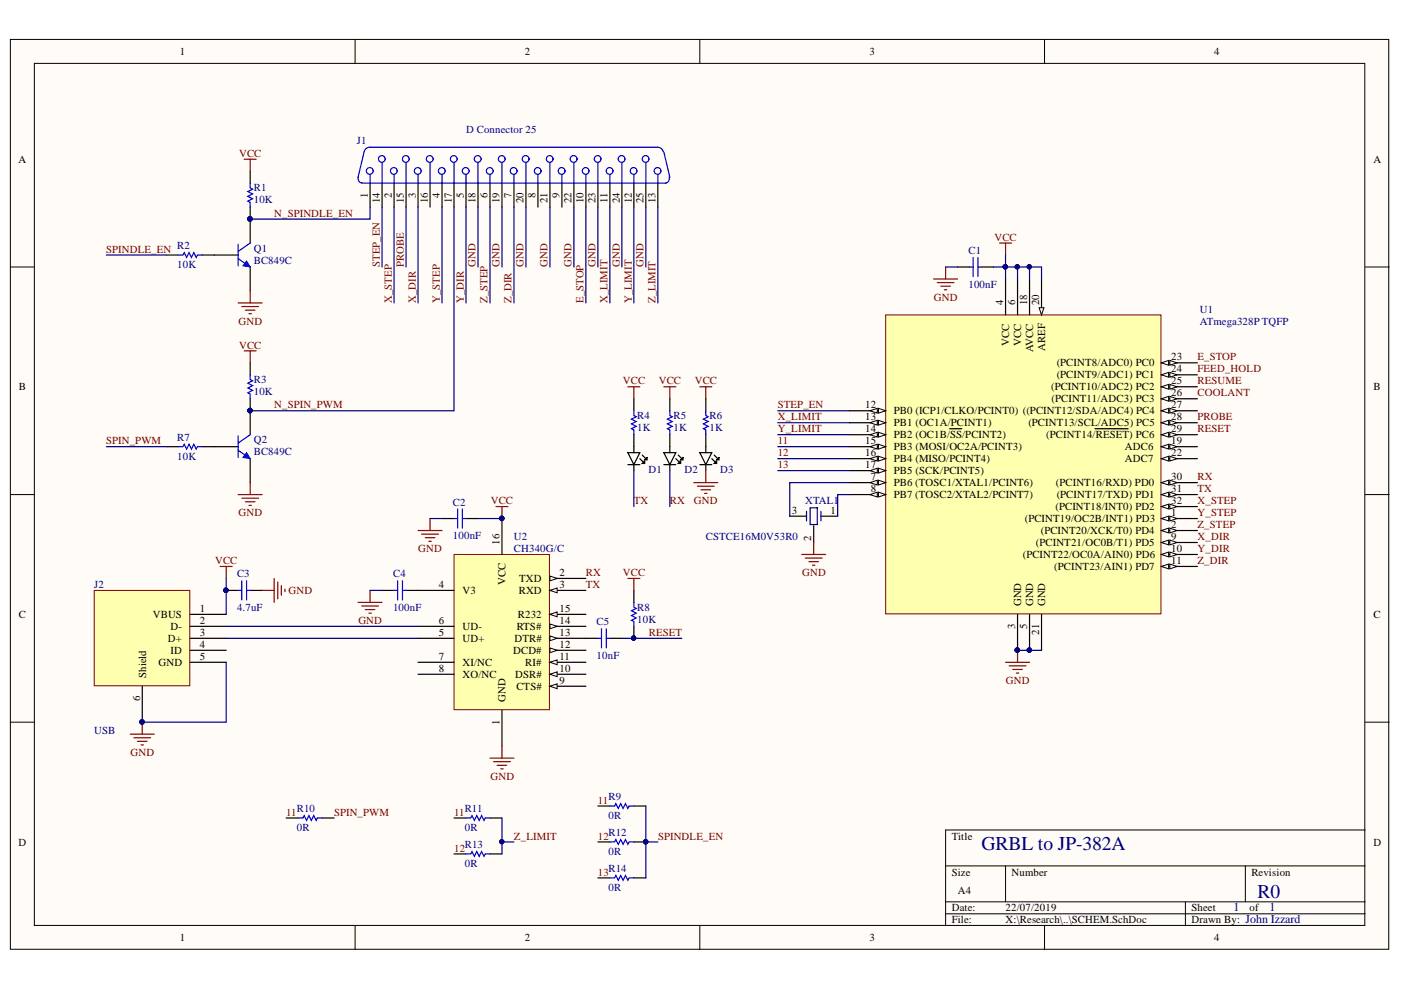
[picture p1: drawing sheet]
<svg xmlns="http://www.w3.org/2000/svg" width="297mm" height="210mm" viewBox="0 0 297 210" stroke-linecap="round" stroke-linejoin="round" font-family="sans-serif">
<defs><g id="words">
<g font-size="4.1" fill="#000080">
<text x="208.1" y="180.2">GRBL to JP-382A</text>
<text x="266.6" y="190.3">R0</text>
</g>
<g font-size="2.5" fill="#000080">
<text x="261.5" y="193.2">1</text>
<text x="269.1" y="193.2">1</text>
</g>
<g font-size="2.3">
<text x="38.2" y="11.7">1</text>
<text x="111.3" y="11.7">2</text>
<text x="184.4" y="11.7">3</text>
<text x="257.5" y="11.7">4</text>
<text x="3.9" y="34.5">A</text>
<text x="291.2" y="34.5">A</text>
<text x="78" y="42" transform="rotate(-90 78 42)">1</text>
<text x="80.5" y="43.1" transform="rotate(-90 80.5 43.1)">14</text>
<text x="83.1" y="42" transform="rotate(-90 83.1 42)">2</text>
<text x="85.6" y="43.1" transform="rotate(-90 85.6 43.1)">15</text>
<text x="88.2" y="42" transform="rotate(-90 88.2 42)">3</text>
<text x="90.7" y="43.1" transform="rotate(-90 90.7 43.1)">16</text>
<text x="93.2" y="42" transform="rotate(-90 93.2 42)">4</text>
<text x="95.8" y="43.1" transform="rotate(-90 95.8 43.1)">17</text>
<text x="98.3" y="42" transform="rotate(-90 98.3 42)">5</text>
<text x="100.8" y="43.1" transform="rotate(-90 100.8 43.1)">18</text>
<text x="103.4" y="42" transform="rotate(-90 103.4 42)">6</text>
<text x="105.9" y="43.1" transform="rotate(-90 105.9 43.1)">19</text>
<text x="108.5" y="42" transform="rotate(-90 108.5 42)">7</text>
<text x="111" y="43.1" transform="rotate(-90 111 43.1)">20</text>
<text x="113.5" y="42" transform="rotate(-90 113.5 42)">8</text>
<text x="116.1" y="43.1" transform="rotate(-90 116.1 43.1)">21</text>
<text x="118.6" y="42" transform="rotate(-90 118.6 42)">9</text>
<text x="121.2" y="43.1" transform="rotate(-90 121.2 43.1)">22</text>
<text x="123.7" y="43.1" transform="rotate(-90 123.7 43.1)">10</text>
<text x="126.2" y="43.1" transform="rotate(-90 126.2 43.1)">23</text>
<text x="128.8" y="43" transform="rotate(-90 128.8 43)">11</text>
<text x="131.4" y="43.1" transform="rotate(-90 131.4 43.1)">24</text>
<text x="133.9" y="43.1" transform="rotate(-90 133.9 43.1)">12</text>
<text x="136.5" y="43.1" transform="rotate(-90 136.5 43.1)">25</text>
<text x="139" y="43.1" transform="rotate(-90 139 43.1)">13</text>
<text x="212.7" y="64.8" transform="rotate(-90 212.7 64.8)">4</text>
<text x="215.2" y="64.8" transform="rotate(-90 215.2 64.8)">6</text>
<text x="217.8" y="64.8" transform="rotate(-90 217.8 64.8)">18</text>
<text x="220.3" y="64.8" transform="rotate(-90 220.3 64.8)">20</text>
<text x="214" y="73.3" transform="rotate(-90 214 73.3)">VCC</text>
<text x="216.5" y="73.3" transform="rotate(-90 216.5 73.3)">VCC</text>
<text x="219" y="74.7" transform="rotate(-90 219 74.7)">AVCC</text>
<text x="221.6" y="74.4" transform="rotate(-90 221.6 74.4)">AREF</text>
<text x="224" y="77.7">(PCINT8/ADC0) PC0</text>
<text x="248.3" y="76.4">23</text>
<text x="4" y="82.8">B</text>
<text x="222.9" y="82.8">(PCINT10/ADC2) PC2</text>
<text x="224" y="80.2">(PCINT9/ADC1) PC1</text>
<text x="248.3" y="79">24</text>
<text x="248.3" y="81.5">25</text>
<text x="291.2" y="82.8">B</text>
<text x="183.4" y="86.6">12</text>
<text x="183.4" y="89.1">13</text>
<text x="189.5" y="87.8">PB0 (ICP1/CLKO/PCINT0) ((PCINT12/SDA/ADC4) PC4</text>
<text x="222.9" y="85.3">(PCINT11/ADC3) PC3</text>
<text x="248.3" y="84">26</text>
<text x="248.3" y="86.6">27</text>
<text x="248.3" y="89.1">28</text>
<text x="183.4" y="91.6">14</text>
<text x="183.4" y="94.2">15</text>
<text x="189.5" y="90.4">PB1 (OC1A/PCINT1)</text>
<text x="189.5" y="92.9">PB2 (OC1B/SS/PCINT2)</text>
<text x="189.5" y="95.4">PB3 (MOSI/OC2A/PCINT3)</text>
<text x="218" y="90.4">(PCINT13/SCL/ADC5) PC5</text>
<text x="221.8" y="92.9">(PCINT14/RESET) PC6</text>
<text x="238.5" y="95.4">ADC6</text>
<text x="248.3" y="94.2">19</text>
<text x="248.3" y="91.6">29</text>
<text x="183.4" y="96.7">16</text>
<text x="183.4" y="99.3">17</text>
<text x="184.6" y="101.8">7</text>
<text x="189.5" y="98">PB4 (MISO/PCINT4)</text>
<text x="189.5" y="100.5">PB5 (SCK/PCINT5)</text>
<text x="238.5" y="98">ADC7</text>
<text x="248.3" y="96.7">22</text>
<text x="248.3" y="101.8">30</text>
<text x="184.6" y="104.4">8</text>
<text x="189.5" y="103.1">PB6 (TOSC1/XTAL1/PCINT6)</text>
<text x="189.5" y="105.7">PB7 (TOSC2/XTAL2/PCINT7)</text>
<text x="223.9" y="103.1">(PCINT16/RXD) PD0</text>
<text x="224" y="105.7">(PCINT17/TXD) PD1</text>
<text x="248.3" y="104.4">31</text>
<text x="248.3" y="106.9">32</text>
<text x="167.9" y="109">3</text>
<text x="176.1" y="109">1</text>
<text x="217.3" y="110.7">(PCINT19/OC2B/INT1) PD3</text>
<text x="220.7" y="113.3">(PCINT20/XCK/T0) PD4</text>
<text x="223.8" y="108.2">(PCINT18/INT0) PD2</text>
<text x="248.3" y="109.5">1</text>
<text x="248.3" y="112">2</text>
<text x="105.9" y="115.6" transform="rotate(-90 105.9 115.6)">16</text>
<text x="172" y="114.6" transform="rotate(-90 172 114.6)">2</text>
<text x="216.8" y="118.4">(PCINT22/OC0A/AIN0) PD6</text>
<text x="219.6" y="115.8">(PCINT21/OC0B/T1) PD5</text>
<text x="248.3" y="114.6">9</text>
<text x="248.3" y="117.1">10</text>
<text x="248.3" y="119.6">11</text>
<text x="93.1" y="124.7">4</text>
<text x="98.1" y="126">V3</text>
<text x="107.2" y="124" transform="rotate(-90 107.2 124)">VCC</text>
<text x="110" y="126">RXD</text>
<text x="110.1" y="123.4">TXD</text>
<text x="118.6" y="122.2">2</text>
<text x="118.6" y="124.7">3</text>
<text x="223.5" y="120.9">(PCINT23/AIN1) PD7</text>
<text x="4" y="131">C</text>
<text x="32.4" y="131">VBUS</text>
<text x="42.4" y="129.8">1</text>
<text x="109.8" y="131">R232</text>
<text x="118.6" y="129.8">15</text>
<text x="216.5" y="128.5" transform="rotate(-90 216.5 128.5)">GND</text>
<text x="219" y="128.5" transform="rotate(-90 219 128.5)">GND</text>
<text x="221.6" y="128.5" transform="rotate(-90 221.6 128.5)">GND</text>
<text x="291.2" y="131">C</text>
<text x="35.6" y="136.1">D+</text>
<text x="36.1" y="133.6">D-</text>
<text x="42.4" y="132.3">2</text>
<text x="42.4" y="134.8">3</text>
<text x="42.4" y="137.4">4</text>
<text x="93.1" y="134.8">5</text>
<text x="93.1" y="132.3">6</text>
<text x="98.1" y="136.1">UD+</text>
<text x="98.1" y="133.6">UD-</text>
<text x="109.1" y="136.1">DTR#</text>
<text x="109.6" y="133.6">RTS#</text>
<text x="118.6" y="137.4">12</text>
<text x="118.6" y="134.8">13</text>
<text x="118.6" y="132.3">14</text>
<text x="215.2" y="133.4" transform="rotate(-90 215.2 133.4)">3</text>
<text x="217.8" y="133.4" transform="rotate(-90 217.8 133.4)">5</text>
<text x="220.3" y="134.6" transform="rotate(-90 220.3 134.6)">21</text>
<text x="31" y="143.7" transform="rotate(-90 31 143.7)">Shield</text>
<text x="33.6" y="141.2">GND</text>
<text x="36.1" y="138.6">ID</text>
<text x="42.4" y="139.9">5</text>
<text x="93.1" y="139.9">7</text>
<text x="93.1" y="142.4">8</text>
<text x="98.1" y="141.2">XI/NC</text>
<text x="98.1" y="143.7">XO/NC</text>
<text x="108.8" y="138.6">DCD#</text>
<text x="109.2" y="143.7">DSR#</text>
<text x="111.3" y="141.2">RI#</text>
<text x="118.6" y="142.4">10</text>
<text x="118.6" y="139.9">11</text>
<text x="29.7" y="148.7" transform="rotate(-90 29.7 148.7)">6</text>
<text x="107.2" y="148.8" transform="rotate(-90 107.2 148.8)">GND</text>
<text x="109.5" y="146.3">CTS#</text>
<text x="118.6" y="145">9</text>
<text x="105.9" y="153.8" transform="rotate(-90 105.9 153.8)">1</text>
<text x="3.9" y="179.3">D</text>
<text x="201.8" y="178">Title</text>
<text x="291.2" y="179.3">D</text>
<text x="201.8" y="185.6">Size</text>
<text x="214.5" y="185.6">Number</text>
<text x="265.3" y="185.6">Revision</text>
<text x="203.1" y="189.4">A4</text>
<text x="201.8" y="193.3">Date:</text>
<text x="201.8" y="195.8">File:</text>
<text x="213.2" y="193.3">22/07/2019</text>
<text x="213.2" y="195.8">X:\Research\..\SCHEM.SchDoc</text>
<text x="252.6" y="193.3">Sheet</text>
<text x="252.6" y="195.8">Drawn By: John Izzard</text>
<text x="264.9" y="193.3">of</text>
<text x="38.2" y="199.6">1</text>
<text x="111.3" y="199.6">2</text>
<text x="184.4" y="199.6">3</text>
<text x="257.5" y="199.6">4</text>
</g>
<g font-size="2.3" fill="#000080">
<text x="98.8" y="28.2">D Connector 25</text>
<text x="75.6" y="30.4">J1</text>
<text x="53.8" y="40.6">R1</text>
<text x="53.8" y="43.1">10K</text>
<text x="37.6" y="52.8">R2</text>
<text x="53.8" y="53.4">Q1</text>
<text x="205.3" y="53.9">C1</text>
<text x="37.6" y="56.9">10K</text>
<text x="53.8" y="55.9">BC849C</text>
<text x="205.3" y="61">100nF</text>
<text x="254.4" y="66.3">U1</text>
<text x="254.4" y="68.8">ATmega328P TQFP</text>
<text x="53.8" y="83.8">10K</text>
<text x="53.8" y="81.2">R3</text>
<text x="135.1" y="88.9">R4</text>
<text x="142.8" y="88.9">R5</text>
<text x="150.4" y="88.9">R6</text>
<text x="37.6" y="93.4">R7</text>
<text x="53.8" y="93.9">Q2</text>
<text x="135.1" y="91.4">1K</text>
<text x="142.8" y="91.4">1K</text>
<text x="150.4" y="91.4">1K</text>
<text x="37.6" y="97.5">10K</text>
<text x="53.8" y="96.5">BC849C</text>
<text x="137.5" y="100.3">D1</text>
<text x="145.1" y="100.3">D2</text>
<text x="152.7" y="100.3">D3</text>
<text x="96" y="107.2">C2</text>
<text x="170.7" y="106.9">XTAL1</text>
<text x="96" y="114.3">100nF</text>
<text x="109" y="114.6">U2</text>
<text x="109" y="117.1">CH340G/C</text>
<text x="149.7" y="114.6">CSTCE16M0V53R0</text>
<text x="20" y="124.7">J2</text>
<text x="50.3" y="122.4">C3</text>
<text x="83.3" y="122.4">C4</text>
<text x="50.3" y="129.5">4.7uF</text>
<text x="83.3" y="129.5">100nF</text>
<text x="135.1" y="129.5">R8</text>
<text x="126.5" y="132.6">C5</text>
<text x="135.1" y="132.1">10K</text>
<text x="126.5" y="139.7">10nF</text>
<text x="20" y="155.6">USB</text>
<text x="62.9" y="172.2">R10</text>
<text x="98.6" y="172.2">R11</text>
<text x="129" y="173.7">0R</text>
<text x="129" y="169.7">R9</text>
<text x="62.9" y="176.3">0R</text>
<text x="98.6" y="176.3">0R</text>
<text x="98.6" y="179.8">R13</text>
<text x="129" y="177.3">R12</text>
<text x="98.6" y="183.9">0R</text>
<text x="129" y="184.9">R14</text>
<text x="129" y="181.3">0R</text>
<text x="129" y="188.9">0R</text>
</g>
<g font-size="2.3" fill="#800000">
<text x="50.7" y="33.2">VCC</text>
<text x="58.1" y="46">N_SPINDLE_EN</text>
<text x="22.5" y="53.6">SPINDLE_EN</text>
<text x="210.8" y="51.1">VCC</text>
<text x="80.5" y="56.6" transform="rotate(-90 80.5 56.6)">STEP_EN</text>
<text x="85.6" y="56.6" transform="rotate(-90 85.6 56.6)">PROBE</text>
<text x="100.8" y="56.6" transform="rotate(-90 100.8 56.6)">GND</text>
<text x="105.9" y="56.6" transform="rotate(-90 105.9 56.6)">GND</text>
<text x="111" y="56.6" transform="rotate(-90 111 56.6)">GND</text>
<text x="116.1" y="56.6" transform="rotate(-90 116.1 56.6)">GND</text>
<text x="121.2" y="56.6" transform="rotate(-90 121.2 56.6)">GND</text>
<text x="126.2" y="56.6" transform="rotate(-90 126.2 56.6)">GND</text>
<text x="131.4" y="56.6" transform="rotate(-90 131.4 56.6)">GND</text>
<text x="136.5" y="56.6" transform="rotate(-90 136.5 56.6)">GND</text>
<text x="83.1" y="64.3" transform="rotate(-90 83.1 64.3)">X_STEP</text>
<text x="88.2" y="64.3" transform="rotate(-90 88.2 64.3)">X_DIR</text>
<text x="93.2" y="64.3" transform="rotate(-90 93.2 64.3)">Y_STEP</text>
<text x="98.3" y="64.3" transform="rotate(-90 98.3 64.3)">Y_DIR</text>
<text x="103.4" y="64.3" transform="rotate(-90 103.4 64.3)">Z_STEP</text>
<text x="108.5" y="64.3" transform="rotate(-90 108.5 64.3)">Z_DIR</text>
<text x="123.7" y="64.3" transform="rotate(-90 123.7 64.3)">E_STOP</text>
<text x="128.8" y="64.3" transform="rotate(-90 128.8 64.3)">X_LIMIT</text>
<text x="133.9" y="64.3" transform="rotate(-90 133.9 64.3)">Y_LIMIT</text>
<text x="139" y="64.3" transform="rotate(-90 139 64.3)">Z_LIMIT</text>
<text x="198" y="63.7">GND</text>
<text x="50.6" y="68.8">GND</text>
<text x="50.7" y="73.9">VCC</text>
<text x="253.9" y="76.4">E_STOP</text>
<text x="132.1" y="81.5">VCC</text>
<text x="139.7" y="81.5">VCC</text>
<text x="147.3" y="81.5">VCC</text>
<text x="253.9" y="79">FEED_HOLD</text>
<text x="253.9" y="81.5">RESUME</text>
<text x="58.1" y="86.6">N_SPIN_PWM</text>
<text x="164.9" y="86.6">STEP_EN</text>
<text x="164.9" y="89.1">X_LIMIT</text>
<text x="253.9" y="84">COOLANT</text>
<text x="253.9" y="89.1">PROBE</text>
<text x="22.5" y="94.2">SPIN_PWM</text>
<text x="164.9" y="91.6">Y_LIMIT</text>
<text x="164.9" y="94.2">11</text>
<text x="253.9" y="91.6">RESET</text>
<text x="164.9" y="99.3">13</text>
<text x="164.9" y="96.7">12</text>
<text x="253.9" y="101.8">RX</text>
<text x="104.1" y="106.9">VCC</text>
<text x="134.4" y="106.9">TX</text>
<text x="142.1" y="106.9">RX</text>
<text x="147.1" y="106.9">GND</text>
<text x="253.9" y="104.4">TX</text>
<text x="253.9" y="106.9">X_STEP</text>
<text x="50.6" y="109.5">GND</text>
<text x="253.9" y="109.5">Y_STEP</text>
<text x="253.9" y="112">Z_STEP</text>
<text x="45.6" y="119.6">VCC</text>
<text x="88.7" y="117.1">GND</text>
<text x="253.9" y="114.6">X_DIR</text>
<text x="253.9" y="117.1">Y_DIR</text>
<text x="253.9" y="119.6">Z_DIR</text>
<text x="61.2" y="126">GND</text>
<text x="124.2" y="124.7">TX</text>
<text x="124.2" y="122.2">RX</text>
<text x="132.1" y="122.2">VCC</text>
<text x="170.1" y="122.2">GND</text>
<text x="76" y="132.3">GND</text>
<text x="137.6" y="134.8">RESET</text>
<text x="213.3" y="145">GND</text>
<text x="27.7" y="160.2">GND</text>
<text x="104" y="165.4">GND</text>
<text x="60.7" y="173">11</text>
<text x="70.8" y="173">SPIN_PWM</text>
<text x="96.3" y="173">11</text>
<text x="126.7" y="170.4">11</text>
<text x="109" y="178">Z_LIMIT</text>
<text x="126.7" y="178">12</text>
<text x="139.5" y="178">SPINDLE_EN</text>
<text x="96.3" y="180.6">12</text>
<text x="126.7" y="185.6">13</text>
</g>
</g></defs>
<g fill="#fffcf8" stroke="#000" stroke-width=".21">
<path d="M2.2 8.4h292.2v192.9h-292.2z"/>
<path d="M7.3 13.4h282.1v182.8h-282.1z"/>
</g>
<g fill="none" stroke="#000" stroke-width=".21">
<path d="M75.3 8.4v5M148.4 8.4v5M221.5 8.4v5M2.2 56.6h5.1M289.5 56.6h5M2.2 104.9h5.1M289.5 104.9h5M2.2 153.1h5.1M289.5 153.1h5M289.5 176h-89v20.3M75.3 196.3v5.1M148.4 196.3v5.1"/>
<path d="M200.5 183.6h89M200.5 191.2h89M200.5 193.8h89M213.2 183.6v7.6M221.5 196.3v5.1M251.3 191.2v5.1M264 183.6v7.6"/>
</g>
<g fill="none" stroke="#00f" stroke-width=".25">
<path d="M76 37.4a.9 .9 0 0 0 .7 1.3M76.7 38.8h64.6M77.2 32.2l-1.3 5.4M77.2 32.1a1.23 1.23 0 0 1 1.3-.9h61a1.23 1.23 0 0 1 1.1 1M78.5 37.1v1.7M81 34.5v4.3M83.5 37.1v1.7M86.1 34.5v4.3M88.6 37.1v1.7M91.2 34.5v4.3M93.7 37.1v1.7M96.3 34.5v4.3"/>
<path d="M98.8 37.1v1.7M101.3 34.5v4.3M103.9 37.1v1.7M106.4 34.5v4.3M109 37.1v1.7M111.5 34.5v4.3M114.1 37.1v1.7M116.6 34.5v4.3M119.1 37.1v1.7M121.7 34.5v4.3M124.2 37.1v1.7M126.8 34.5v4.3"/>
<path d="M129.3 37.1v1.7M131.8 34.5v4.3M134.4 37.1v1.7M136.9 34.5v4.3M139.5 37.1v1.7M140.7 32.2l1.3 5.4M141.9 37.5v.1a.96 .96 0 0 1-.7 1.2"/>
<circle cx="78.4" cy="36.2" r=".72"/>
<circle cx="81" cy="33.7" r=".71"/>
<circle cx="83.5" cy="36.2" r=".71"/>
<circle cx="86" cy="33.7" r=".71"/>
<circle cx="88.6" cy="36.2" r=".72"/>
<circle cx="91.1" cy="33.7" r=".72"/>
<circle cx="93.7" cy="36.2" r=".71"/>
<circle cx="96.2" cy="33.7" r=".71"/>
<circle cx="98.7" cy="36.2" r=".72"/>
<circle cx="101.3" cy="33.7" r=".72"/>
<circle cx="103.8" cy="36.2" r=".71"/>
<circle cx="106.4" cy="33.7" r=".71"/>
<circle cx="108.9" cy="36.2" r=".72"/>
<circle cx="111.5" cy="33.7" r=".72"/>
<circle cx="114" cy="36.2" r=".71"/>
<circle cx="116.5" cy="33.7" r=".71"/>
<circle cx="119.1" cy="36.2" r=".72"/>
<circle cx="121.6" cy="33.7" r=".72"/>
<circle cx="124.2" cy="36.2" r=".71"/>
<circle cx="126.7" cy="33.7" r=".71"/>
<circle cx="129.2" cy="36.2" r=".72"/>
<circle cx="131.8" cy="33.7" r=".72"/>
<circle cx="134.3" cy="36.2" r=".71"/>
<circle cx="136.9" cy="33.7" r=".71"/>
<circle cx="139.4" cy="36.2" r=".72"/>
</g>
<g fill="none" stroke="#000" stroke-width=".25">
<path d="M78.5 38.8v5.1M81 38.8v5.1M83.5 38.8v5.1M86.1 38.8v5.1M88.6 38.8v5.1M91.2 38.8v5.1M93.7 38.8v5.1M96.3 38.8v5.1M98.8 38.8v5.1M101.3 38.8v5.1M103.9 38.8v5.1M106.4 38.8v5.1"/>
<path d="M109 38.8v5.1M111.5 38.8v5.1M114.1 38.8v5.1M116.6 38.8v5.1M119.1 38.8v5.1M121.7 38.8v5.1M124.2 38.8v5.1M126.8 38.8v5.1M129.3 38.8v5.1M131.8 38.8v5.1M134.4 38.8v5.1M136.9 38.8v5.1"/>
<path d="M139.5 38.8v5.1"/>
</g>
<path d="M20 125.2h20.2v20.2h-20.2z" fill="#ffffb0" stroke="#800000" stroke-width=".21"/>
<path d="M203 56.6h2.6M208.1 56.6h2.6M40.3 130.3h7.7M40.3 132.8h7.7M40.3 135.3h7.7M40.3 137.9h7.7M30.2 145.5v7.6M40.3 140.4h7.7" fill="none" stroke="#000" stroke-width=".25"/>
<circle cx="30.1" cy="153.1" r=".46" fill="#000080" stroke="#000080" stroke-width=".21"/>
<path d="M205.6 56.6h.7M206.3 54.6v4M207.4 54.6v4M207.4 56.6h.7" fill="none" stroke="#00f" stroke-width=".25"/>
<path d="M197.9 59.2h5.1M198.7 59.9h3.6M200.5 56.6v2.6M211.9 51.5h2.6M213.2 51.5v2.6M199.5 60.7h2M200.2 61.4h.5M46.7 120.1h2.5M48 120.1v2.5" fill="none" stroke="#800000" stroke-width=".25"/>
<path d="M96.3 117.6h20.2v32.9h-20.2z" fill="#ffffb0" stroke="#800000" stroke-width=".21"/>
<path d="M116.6 122.6h7.6M106.4 150.6v7.6" fill="none" stroke="#000" stroke-width=".25"/>
<path d="M116.6 122.1l1.5 .5-1.5 .5z" fill="#fffcf8"/>
<path d="M116.6 122.1l1.5 .5-1.5 .5z" fill="none" stroke="#000" stroke-width=".21"/>
<path d="M116.6 125.2h7.6" fill="none" stroke="#000" stroke-width=".25"/>
<path d="M116.6 125.2l1.5-.5v1z" fill="#fffcf8"/>
<path d="M116.6 125.2l1.5-.5v1z" fill="none" stroke="#000" stroke-width=".21"/>
<path d="M88.6 125.2h7.7M88.6 135.3h7.7M88.6 132.8h7.7M88.6 140.4h7.7M88.6 143h7.7M116.6 145.5h7.6" fill="none" stroke="#000" stroke-width=".25"/>
<path d="M116.6 145.5l1.5-.5v1z" fill="#fffcf8"/>
<path d="M116.6 145.5l1.5-.5v1z" fill="none" stroke="#000" stroke-width=".21"/>
<path d="M116.6 143h7.6" fill="none" stroke="#000" stroke-width=".25"/>
<path d="M116.6 143l1.5-.5v1z" fill="#fffcf8"/>
<path d="M116.6 143l1.5-.5v1z" fill="none" stroke="#000" stroke-width=".21"/>
<path d="M116.6 140.4h7.6" fill="none" stroke="#000" stroke-width=".25"/>
<path d="M116.6 140.4l1.5-.5v1z" fill="#fffcf8"/>
<path d="M116.6 140.4l1.5-.5v1z" fill="none" stroke="#000" stroke-width=".21"/>
<path d="M116.6 137.9h7.6" fill="none" stroke="#000" stroke-width=".25"/>
<path d="M116.6 137.4l1.5 .5-1.5 .5z" fill="#fffcf8"/>
<path d="M116.6 137.4l1.5 .5-1.5 .5z" fill="none" stroke="#000" stroke-width=".21"/>
<path d="M116.6 135.3h7.6" fill="none" stroke="#000" stroke-width=".25"/>
<path d="M116.6 134.8l1.5 .5-1.5 .5z" fill="#fffcf8"/>
<path d="M116.6 134.8l1.5 .5-1.5 .5z" fill="none" stroke="#000" stroke-width=".21"/>
<path d="M116.6 132.8h7.6" fill="none" stroke="#000" stroke-width=".25"/>
<path d="M116.6 132.3l1.5 .5-1.5 .5z" fill="#fffcf8"/>
<path d="M116.6 132.3l1.5 .5-1.5 .5z" fill="none" stroke="#000" stroke-width=".21"/>
<path d="M116.6 130.3h7.6" fill="none" stroke="#000" stroke-width=".25"/>
<path d="M116.6 130.3l1.5-.5v1z" fill="#fffcf8"/>
<path d="M116.6 130.3l1.5-.5v1z" fill="none" stroke="#000" stroke-width=".21"/>
<g fill="none" stroke="#000" stroke-width=".25">
<path d="M45.4 94.7h5.1M53 87.1v5.1M53 97.2v5.1M93.7 109.9h2.6M98.8 109.9h2.5M106.4 109.9v7.7M167.4 109.4h3.6M172.5 111.5v3.5M174 109.4h3.6M81 125.2h2.5M86.1 125.2h2.5M124.2 135.3h2.6"/>
<path d="M129.3 135.3h2.5M134.4 125.2v2.5M134.4 132.8v2.5"/>
</g>
<g fill="#000080" stroke="#000080" stroke-width=".21">
<circle cx="106.4" cy="109.9" r=".46"/>
<circle cx="30.1" cy="153.1" r=".46"/>
<circle cx="215.7" cy="137.8" r=".46"/>
<circle cx="134.3" cy="135.3" r=".46"/>
<circle cx="53" cy="87" r=".46"/>
</g>
<g fill="none" stroke="#00f" stroke-width=".25">
<path d="M50.5 95.5l2.5 1.7M50.5 92.4v4.6M53 92.2l-2.5 1.7M96.3 109.9h.7M97 107.9v4.1M98 107.9v4.1M98 109.9h.8M83.5 125.2h.8M84.3 123.1v4.1M85.3 123.1v4.1M85.3 125.2h.8M126.8 135.3h.7"/>
<path d="M127.5 133.3v4.1M128.5 133.3v4.1M128.5 135.3h.8M134.4 127.7v1l.5 .3-1 .5 1 .5-1 .5 1 .5-1 .5 .5 .3v1"/>
</g>
<g fill="none" stroke="#800000" stroke-width=".25">
<path d="M88.6 112.5h5.1M89.4 113.2h3.6M90.2 114h2M90.9 114.8h.5M91.2 109.9v2.6M105.2 107.4h2.5M106.4 107.4v2.5M170 117.6h5.1M170.7 118.3h3.6M171.5 119.1h2M172.3 119.8h.5M172.5 115v2.6"/>
<path d="M75.9 127.7h5.1M76.7 128.5h3.5M77.4 129.2h2.1M78.2 130h.5M78.5 125.2v2.5M133.1 122.6h2.6M134.4 122.6v2.6M215.7 137.9v2.5M27.6 155.7h5.1M28.4 156.4h3.5M29.1 157.2h2.1M29.9 157.9h.5"/>
<path d="M30.2 153.1v2.6M106.4 158.2v2.5M213.2 140.4h5.1M214 141.2h3.5M214.7 141.9h2.1M215.5 142.7h.5M103.9 160.7h5.1M104.6 161.5h3.6M105.4 162.3h2M106.2 163h.5"/>
</g>
<path d="M171 108.4v2.1M171.8 107.7h1.5v3.5h-1.5zM174 108.4v2.1" fill="none" stroke="#0c0087" stroke-width=".25"/>
<path d="M52.3 96l.7 1.2-1.5-.2z" fill="#00f"/>
<path d="M52.3 96l.7 1.2-1.5-.2z" fill="none" stroke="#00f" stroke-width=".21"/>
<circle cx="53" cy="87" r=".46" fill="#000080" stroke="#000080" stroke-width=".21"/>
<path d="M53 76.9v2.6M35.2 94.7h2.6M42.9 94.7h2.5M53 84.5v2.6" fill="none" stroke="#000" stroke-width=".25"/>
<path d="M53 79.5v1l.6 .2-1.1 .5 1.1 .6-1.1 .5 1.1 .5-1.1 .5 .5 .2v1M37.8 94.7h1l.3-.5 .5 1 .5-1 .5 1 .5-1 .5 1 .3-.5h1" fill="none" stroke="#00f" stroke-width=".25"/>
<path d="M51.8 74.4h2.5M53 74.4v2.5M50.5 104.9h5.1M51.3 105.6h3.5M52 106.4h2.1M52.8 107.2h.5M53 102.3v2.6" fill="none" stroke="#800000" stroke-width=".25"/>
<path d="M187.8 66.8h58.3v63.4h-58.3z" fill="#ffffb0" stroke="#800000" stroke-width=".21"/>
<path d="M246.2 109.9h7.7" fill="none" stroke="#000" stroke-width=".25"/>
<path d="M246.2 109.9l1.6-.5v1.1z" fill="#fffcf8"/>
<path d="M246.2 109.9l1.6-.5v1.1z" fill="none" stroke="#000" stroke-width=".21"/>
<path d="M248 109.4l1.6 .5-1.6 .6z" fill="#fffcf8"/>
<path d="M248 109.4l1.6 .5-1.6 .6z" fill="none" stroke="#000" stroke-width=".21"/>
<path d="M246.2 112.5h7.7" fill="none" stroke="#000" stroke-width=".25"/>
<path d="M246.2 112.5l1.6-.5v1z" fill="#fffcf8"/>
<path d="M246.2 112.5l1.6-.5v1z" fill="none" stroke="#000" stroke-width=".21"/>
<path d="M248 112l1.6 .5-1.6 .5z" fill="#fffcf8"/>
<path d="M248 112l1.6 .5-1.6 .5z" fill="none" stroke="#000" stroke-width=".21"/>
<path d="M213.2 59.2v7.6M215.7 59.2v7.6M180.1 102.3h7.7M215.7 130.3v7.6M218.3 130.3v7.6" fill="none" stroke="#000" stroke-width=".25"/>
<g fill="#000080" stroke="#000080" stroke-width=".21">
<circle cx="215.7" cy="137.8" r=".46"/>
<circle cx="218.2" cy="137.8" r=".46"/>
</g>
<path d="M186.3 101.8l1.5 .5-1.5 .5z" fill="#fffcf8"/>
<path d="M186.3 101.8l1.5 .5-1.5 .5z" fill="none" stroke="#000" stroke-width=".21"/>
<path d="M184.5 102.3l1.5-.5v1z" fill="#fffcf8"/>
<path d="M184.5 102.3l1.5-.5v1z" fill="none" stroke="#000" stroke-width=".21"/>
<path d="M180.1 104.9h7.7" fill="none" stroke="#000" stroke-width=".25"/>
<path d="M186.3 104.4l1.5 .5-1.5 .5z" fill="#fffcf8"/>
<path d="M186.3 104.4l1.5 .5-1.5 .5z" fill="none" stroke="#000" stroke-width=".21"/>
<path d="M184.5 104.9l1.5-.5v1z" fill="#fffcf8"/>
<path d="M184.5 104.9l1.5-.5v1z" fill="none" stroke="#000" stroke-width=".21"/>
<path d="M246.2 115h7.7" fill="none" stroke="#000" stroke-width=".25"/>
<path d="M246.2 115l1.6-.5v1z" fill="#fffcf8"/>
<path d="M246.2 115l1.6-.5v1z" fill="none" stroke="#000" stroke-width=".21"/>
<path d="M248 114.5l1.6 .5-1.6 .5z" fill="#fffcf8"/>
<path d="M248 114.5l1.6 .5-1.6 .5z" fill="none" stroke="#000" stroke-width=".21"/>
<path d="M246.2 117.6h7.7" fill="none" stroke="#000" stroke-width=".25"/>
<path d="M246.2 117.6l1.6-.5v1z" fill="#fffcf8"/>
<path d="M246.2 117.6l1.6-.5v1z" fill="none" stroke="#000" stroke-width=".21"/>
<path d="M248 117.1l1.6 .5-1.6 .5z" fill="#fffcf8"/>
<path d="M248 117.1l1.6 .5-1.6 .5z" fill="none" stroke="#000" stroke-width=".21"/>
<path d="M246.2 120.1h7.7" fill="none" stroke="#000" stroke-width=".25"/>
<path d="M246.2 120.1l1.6-.5v1z" fill="#fffcf8"/>
<path d="M246.2 120.1l1.6-.5v1z" fill="none" stroke="#000" stroke-width=".21"/>
<path d="M248 119.6l1.6 .5-1.6 .5z" fill="#fffcf8"/>
<path d="M248 119.6l1.6 .5-1.6 .5z" fill="none" stroke="#000" stroke-width=".21"/>
<path d="M180.1 87.1h7.7" fill="none" stroke="#000" stroke-width=".25"/>
<path d="M186.3 86.6l1.5 .5-1.5 .5z" fill="#fffcf8"/>
<path d="M186.3 86.6l1.5 .5-1.5 .5z" fill="none" stroke="#000" stroke-width=".21"/>
<path d="M184.5 87.1l1.5-.5v1z" fill="#fffcf8"/>
<path d="M184.5 87.1l1.5-.5v1z" fill="none" stroke="#000" stroke-width=".21"/>
<path d="M180.1 89.6h7.7" fill="none" stroke="#000" stroke-width=".25"/>
<path d="M186.3 89.1l1.5 .5-1.5 .5z" fill="#fffcf8"/>
<path d="M186.3 89.1l1.5 .5-1.5 .5z" fill="none" stroke="#000" stroke-width=".21"/>
<path d="M184.5 89.6l1.5-.5v1z" fill="#fffcf8"/>
<path d="M184.5 89.6l1.5-.5v1z" fill="none" stroke="#000" stroke-width=".21"/>
<path d="M180.1 92.2h7.7" fill="none" stroke="#000" stroke-width=".25"/>
<path d="M186.3 91.7l1.5 .5-1.5 .5z" fill="#fffcf8"/>
<path d="M186.3 91.7l1.5 .5-1.5 .5z" fill="none" stroke="#000" stroke-width=".21"/>
<path d="M184.5 92.2l1.5-.5v1z" fill="#fffcf8"/>
<path d="M184.5 92.2l1.5-.5v1z" fill="none" stroke="#000" stroke-width=".21"/>
<path d="M180.1 94.7h7.7M201.4 90.9h2.5" fill="none" stroke="#000" stroke-width=".25"/>
<path d="M186.3 94.2l1.5 .5-1.5 .5z" fill="#fffcf8"/>
<path d="M186.3 94.2l1.5 .5-1.5 .5z" fill="none" stroke="#000" stroke-width=".21"/>
<path d="M184.5 94.7l1.5-.5v1z" fill="#fffcf8"/>
<path d="M184.5 94.7l1.5-.5v1z" fill="none" stroke="#000" stroke-width=".21"/>
<path d="M180.1 97.2h7.7" fill="none" stroke="#000" stroke-width=".25"/>
<path d="M186.3 96.7l1.5 .5-1.5 .6z" fill="#fffcf8"/>
<path d="M186.3 96.7l1.5 .5-1.5 .6z" fill="none" stroke="#000" stroke-width=".21"/>
<path d="M184.5 97.2l1.5-.5v1.1z" fill="#fffcf8"/>
<path d="M184.5 97.2l1.5-.5v1.1z" fill="none" stroke="#000" stroke-width=".21"/>
<path d="M180.1 99.8h7.7" fill="none" stroke="#000" stroke-width=".25"/>
<path d="M186.3 99.3l1.5 .5-1.5 .5z" fill="#fffcf8"/>
<path d="M186.3 99.3l1.5 .5-1.5 .5z" fill="none" stroke="#000" stroke-width=".21"/>
<path d="M184.5 99.8l1.5-.5v1z" fill="#fffcf8"/>
<path d="M184.5 99.8l1.5-.5v1z" fill="none" stroke="#000" stroke-width=".21"/>
<path d="M218.3 59.2v7.6M246.2 94.7h7.7" fill="none" stroke="#000" stroke-width=".25"/>
<path d="M246.2 94.7l1.6-.5v1z" fill="#fffcf8"/>
<path d="M246.2 94.7l1.6-.5v1z" fill="none" stroke="#000" stroke-width=".21"/>
<path d="M248 94.2l1.6 .5-1.6 .5z" fill="#fffcf8"/>
<path d="M248 94.2l1.6 .5-1.6 .5z" fill="none" stroke="#000" stroke-width=".21"/>
<path d="M220.8 59.2v7.6" fill="none" stroke="#000" stroke-width=".25"/>
<path d="M220.3 65.2h1l-.5 1.6z" fill="#fffcf8"/>
<path d="M220.3 65.2h1l-.5 1.6z" fill="none" stroke="#000" stroke-width=".21"/>
<path d="M246.2 97.2h7.7M220.8 130.3v7.6" fill="none" stroke="#000" stroke-width=".25"/>
<path d="M246.2 97.2l1.6-.5v1.1z" fill="#fffcf8"/>
<path d="M246.2 97.2l1.6-.5v1.1z" fill="none" stroke="#000" stroke-width=".21"/>
<path d="M248 96.7l1.6 .5-1.6 .6z" fill="#fffcf8"/>
<path d="M248 96.7l1.6 .5-1.6 .6z" fill="none" stroke="#000" stroke-width=".21"/>
<path d="M246.2 76.9h7.7" fill="none" stroke="#000" stroke-width=".25"/>
<path d="M246.2 76.9l1.6-.5v1z" fill="#fffcf8"/>
<path d="M246.2 76.9l1.6-.5v1z" fill="none" stroke="#000" stroke-width=".21"/>
<path d="M248 76.4l1.6 .5-1.6 .5z" fill="#fffcf8"/>
<path d="M248 76.4l1.6 .5-1.6 .5z" fill="none" stroke="#000" stroke-width=".21"/>
<path d="M246.2 79.5h7.7" fill="none" stroke="#000" stroke-width=".25"/>
<path d="M246.2 79.5l1.6-.5v1z" fill="#fffcf8"/>
<path d="M246.2 79.5l1.6-.5v1z" fill="none" stroke="#000" stroke-width=".21"/>
<path d="M248 79l1.6 .5-1.6 .5z" fill="#fffcf8"/>
<path d="M248 79l1.6 .5-1.6 .5z" fill="none" stroke="#000" stroke-width=".21"/>
<path d="M246.2 82h7.7" fill="none" stroke="#000" stroke-width=".25"/>
<path d="M246.2 82l1.6-.5v1z" fill="#fffcf8"/>
<path d="M246.2 82l1.6-.5v1z" fill="none" stroke="#000" stroke-width=".21"/>
<path d="M248 81.5l1.6 .5-1.6 .5z" fill="#fffcf8"/>
<path d="M248 81.5l1.6 .5-1.6 .5z" fill="none" stroke="#000" stroke-width=".21"/>
<path d="M246.2 84.5h7.7" fill="none" stroke="#000" stroke-width=".25"/>
<path d="M246.2 84.5l1.6-.5v1.1z" fill="#fffcf8"/>
<path d="M246.2 84.5l1.6-.5v1.1z" fill="none" stroke="#000" stroke-width=".21"/>
<path d="M248 84l1.6 .5-1.6 .6z" fill="#fffcf8"/>
<path d="M248 84l1.6 .5-1.6 .6z" fill="none" stroke="#000" stroke-width=".21"/>
<path d="M246.2 87.1h7.7" fill="none" stroke="#000" stroke-width=".25"/>
<path d="M246.2 87.1l1.6-.5v1z" fill="#fffcf8"/>
<path d="M246.2 87.1l1.6-.5v1z" fill="none" stroke="#000" stroke-width=".21"/>
<path d="M248 86.6l1.6 .5-1.6 .5z" fill="#fffcf8"/>
<path d="M248 86.6l1.6 .5-1.6 .5z" fill="none" stroke="#000" stroke-width=".21"/>
<path d="M246.2 89.6h7.7" fill="none" stroke="#000" stroke-width=".25"/>
<path d="M246.2 89.6l1.6-.5v1z" fill="#fffcf8"/>
<path d="M246.2 89.6l1.6-.5v1z" fill="none" stroke="#000" stroke-width=".21"/>
<path d="M248 89.1l1.6 .5-1.6 .5z" fill="#fffcf8"/>
<path d="M248 89.1l1.6 .5-1.6 .5z" fill="none" stroke="#000" stroke-width=".21"/>
<path d="M246.2 92.2h7.7" fill="none" stroke="#000" stroke-width=".25"/>
<path d="M246.2 92.2l1.6-.5v1z" fill="#fffcf8"/>
<path d="M246.2 92.2l1.6-.5v1z" fill="none" stroke="#000" stroke-width=".21"/>
<path d="M248 91.7l1.6 .5-1.6 .5z" fill="#fffcf8"/>
<path d="M248 91.7l1.6 .5-1.6 .5z" fill="none" stroke="#000" stroke-width=".21"/>
<path d="M232.2 90.9h7M246.2 102.3h7.7" fill="none" stroke="#000" stroke-width=".25"/>
<path d="M246.2 102.3l1.6-.5v1z" fill="#fffcf8"/>
<path d="M246.2 102.3l1.6-.5v1z" fill="none" stroke="#000" stroke-width=".21"/>
<path d="M248 101.8l1.6 .5-1.6 .5z" fill="#fffcf8"/>
<path d="M248 101.8l1.6 .5-1.6 .5z" fill="none" stroke="#000" stroke-width=".21"/>
<path d="M246.2 104.9h7.7" fill="none" stroke="#000" stroke-width=".25"/>
<path d="M246.2 104.9l1.6-.5v1z" fill="#fffcf8"/>
<path d="M246.2 104.9l1.6-.5v1z" fill="none" stroke="#000" stroke-width=".21"/>
<path d="M248 104.4l1.6 .5-1.6 .5z" fill="#fffcf8"/>
<path d="M248 104.4l1.6 .5-1.6 .5z" fill="none" stroke="#000" stroke-width=".21"/>
<path d="M246.2 107.4h7.7" fill="none" stroke="#000" stroke-width=".25"/>
<path d="M246.2 107.4l1.6-.5v1z" fill="#fffcf8"/>
<path d="M246.2 107.4l1.6-.5v1z" fill="none" stroke="#000" stroke-width=".21"/>
<path d="M248 106.9l1.6 .5-1.6 .5z" fill="#fffcf8"/>
<path d="M248 106.9l1.6 .5-1.6 .5z" fill="none" stroke="#000" stroke-width=".21"/>
<g fill="#000080" stroke="#000080" stroke-width=".21">
<circle cx="215.7" cy="137.8" r=".46"/>
<circle cx="218.2" cy="137.8" r=".46"/>
<circle cx="136.9" cy="178.5" r=".46"/>
<circle cx="53" cy="46.4" r=".46"/>
</g>
<g fill="none" stroke="#000" stroke-width=".25">
<path d="M45.4 54.1h5.1M53 46.5v5M53 56.6v5.1M60.7 173.4h2.5M68.3 173.4h2.5M96.3 173.4h2.5M103.9 173.4h2.5M126.8 178.5h2.5M126.8 170.9h2.5M134.4 178.5h2.5M134.4 170.9h2.5M96.3 181.1h2.5"/>
<path d="M103.9 181.1h2.5M126.8 186.1h2.5M134.4 186.1h2.5"/>
</g>
<path d="M50.5 54.8l2.5 1.8M50.5 51.8v4.6M53 51.5l-2.5 1.8M63.2 173.4h1l.3-.5 .5 1 .5-1 .5 1 .5-1 .5 1 .3-.5h1M98.8 173.4h1l.3-.5 .5 1 .5-1 .5 1 .5-1 .5 1 .3-.5h1M129.3 178.5h1l.3-.5 .5 1 .5-1 .5 1 .5-1 .5 1 .3-.5h1M129.3 170.9h1l.3-.5 .5 1 .5-1 .5 1 .5-1 .5 1 .3-.5h1M98.8 181.1h1l.3-.6 .5 1.1 .5-1.1 .5 1.1 .5-1.1 .5 1.1 .3-.5h1M129.3 186.1h1l.3-.5 .5 1 .5-1 .5 1 .5-1 .5 1 .3-.5h1" fill="none" stroke="#00f" stroke-width=".25"/>
<path d="M52.3 55.3l.7 1.3-1.5-.2z" fill="#00f"/>
<path d="M52.3 55.3l.7 1.3-1.5-.2z" fill="none" stroke="#00f" stroke-width=".21"/>
<g fill="#000080" stroke="#000080" stroke-width=".21">
<circle cx="53" cy="46.4" r=".46"/>
<circle cx="47.9" cy="125.1" r=".47"/>
<circle cx="213.1" cy="56.6" r=".46"/>
<circle cx="215.7" cy="56.6" r=".46"/>
<circle cx="106.4" cy="109.9" r=".46"/>
<circle cx="30.1" cy="153.1" r=".46"/>
<circle cx="215.7" cy="137.8" r=".46"/>
<circle cx="218.2" cy="137.8" r=".46"/>
<circle cx="218.2" cy="56.6" r=".46"/>
<circle cx="106.4" cy="178.5" r=".46"/>
<circle cx="136.9" cy="178.5" r=".46"/>
<circle cx="53" cy="87" r=".46"/>
<circle cx="134.3" cy="135.3" r=".46"/>
</g>
<g fill="none" stroke="#000" stroke-width=".25">
<path d="M53 36.3v2.5M35.2 54.1h2.6M42.9 54.1h2.5M53 43.9v2.6M133.1 96h2.6l-1.3 2.5zM133.1 98.5h2.6M134.4 84.5v2.6M134.4 92.2v3.8M134.4 98.5v1.3M135.7 97.2l.7 .8M136.2 98.3l.5-.5v.5zM136.2 96.5l.7 .7"/>
<path d="M136.7 97.5l.5-.5v.5zM140.7 96h2.6l-1.3 2.5zM140.7 98.5h2.6M142 84.5v2.6M142 92.2v3.8M142 98.5v1.3M143.3 97.2l.8 .8M143.8 98.3l.5-.5v.5zM143.8 96.5l.8 .7M144.3 97.5l.5-.5v.5zM148.4 96h2.5l-1.3 2.5zM148.4 98.5h2.5"/>
<path d="M149.6 84.5v2.6M149.6 92.2v3.8M149.6 98.5v1.3M150.9 97.2l.8 .8M151.4 98.3l.5-.5v.5zM151.4 96.5l.8 .7M151.9 97.5l.5-.5v.5zM48 125.2h2.5M53 125.2h2.6"/>
</g>
<path d="M53 38.8v1.1l.6 .2-1.1 .5 1.1 .5-1.1 .5 1.1 .5-1.1 .5 .5 .3v1M37.8 54.1h1l.3-.5 .5 1 .5-1 .5 1 .5-1 .5 1 .3-.5h1M134.4 87.1v1l.5 .3-1 .5 1 .5-1 .5 1 .5-1 .5 .5 .3v1M142 87.1v1l.5 .3-1 .5 1 .5-1 .5 1 .5-1 .5 .5 .3v1M149.6 87.1v1l.6 .3-1.1 .5 1.1 .5-1.1 .5 1.1 .5-1.1 .5 .5 .3v1M50.5 125.2h.8M51.3 123.1v4.1M52.3 123.1v4.1M52.3 125.2h.7" fill="none" stroke="#00f" stroke-width=".25"/>
<g fill="none" stroke="#800000" stroke-width=".25">
<path d="M51.8 33.8h2.5M53 33.8v2.5M50.5 64.2h5.1M51.3 65h3.5M52 65.8h2.1M52.8 66.5h.5M53 61.7v2.5M133.1 82h2.6M134.4 82v2.5M140.7 82h2.6M142 82v2.5M148.4 82h2.5"/>
<path d="M149.6 82v2.5M149.6 99.8v2.5M147.1 102.3h5.1M147.9 103.1h3.5M148.6 103.8h2.1M149.4 104.6h.5M55.6 125.2h2.5M58.1 122.6v5.1M58.9 123.4v3.6M59.7 124.2v2M60.4 124.9v.5"/>
</g>
<g fill="none" stroke="#000080" stroke-width=".25">
<path d="M22.5 54.1h12.7M78.5 43.9v2.6h-25.5M81 43.9v12.7M83.5 43.9v20.3M86.1 43.9v12.7M88.6 43.9v20.3M93.7 43.9v20.3M96.3 43.9v43.2h-43.3M98.8 43.9v20.3M101.3 43.9v12.7M103.9 43.9v20.3M106.4 43.9v12.7"/>
<path d="M109 43.9v20.3M111.5 43.9v12.7M116.6 43.9v12.7M121.7 43.9v12.7M124.2 43.9v20.3M126.8 43.9v12.7M129.3 43.9v20.3M131.8 43.9v12.7M134.4 43.9v20.3M136.9 43.9v12.7M139.5 43.9v20.3M200.5 56.6h2.5"/>
<path d="M210.7 56.6h7.6v2.6M213.2 54.1v5.1M215.7 56.6v2.6M218.3 56.6h2.5v2.6M22.5 94.7h12.7M134.4 99.8v7.6M142 99.8v7.6M164.9 87.1h15.2M164.9 94.7h15.2M164.9 97.2h15.2M164.9 99.8h15.2M164.9 89.6h15.2"/>
<path d="M164.9 92.2h15.2M91.2 109.9h2.5M101.3 109.9h5.1M180.1 102.3h-12.7v7.1M180.1 104.9h-2.5v4.5M48 122.6v7.7M48 135.3h40.6M48 132.8h40.6M78.5 125.2h2.5M131.8 135.3h12.8M215.7 137.9h5.1M48 140.4v12.7h-17.8"/>
<path d="M106.4 173.4v7.7M106.4 178.5h2.6M136.9 170.9v15.2M136.9 178.5h2.6"/>
</g>
<use href="#words"/>
</svg>
